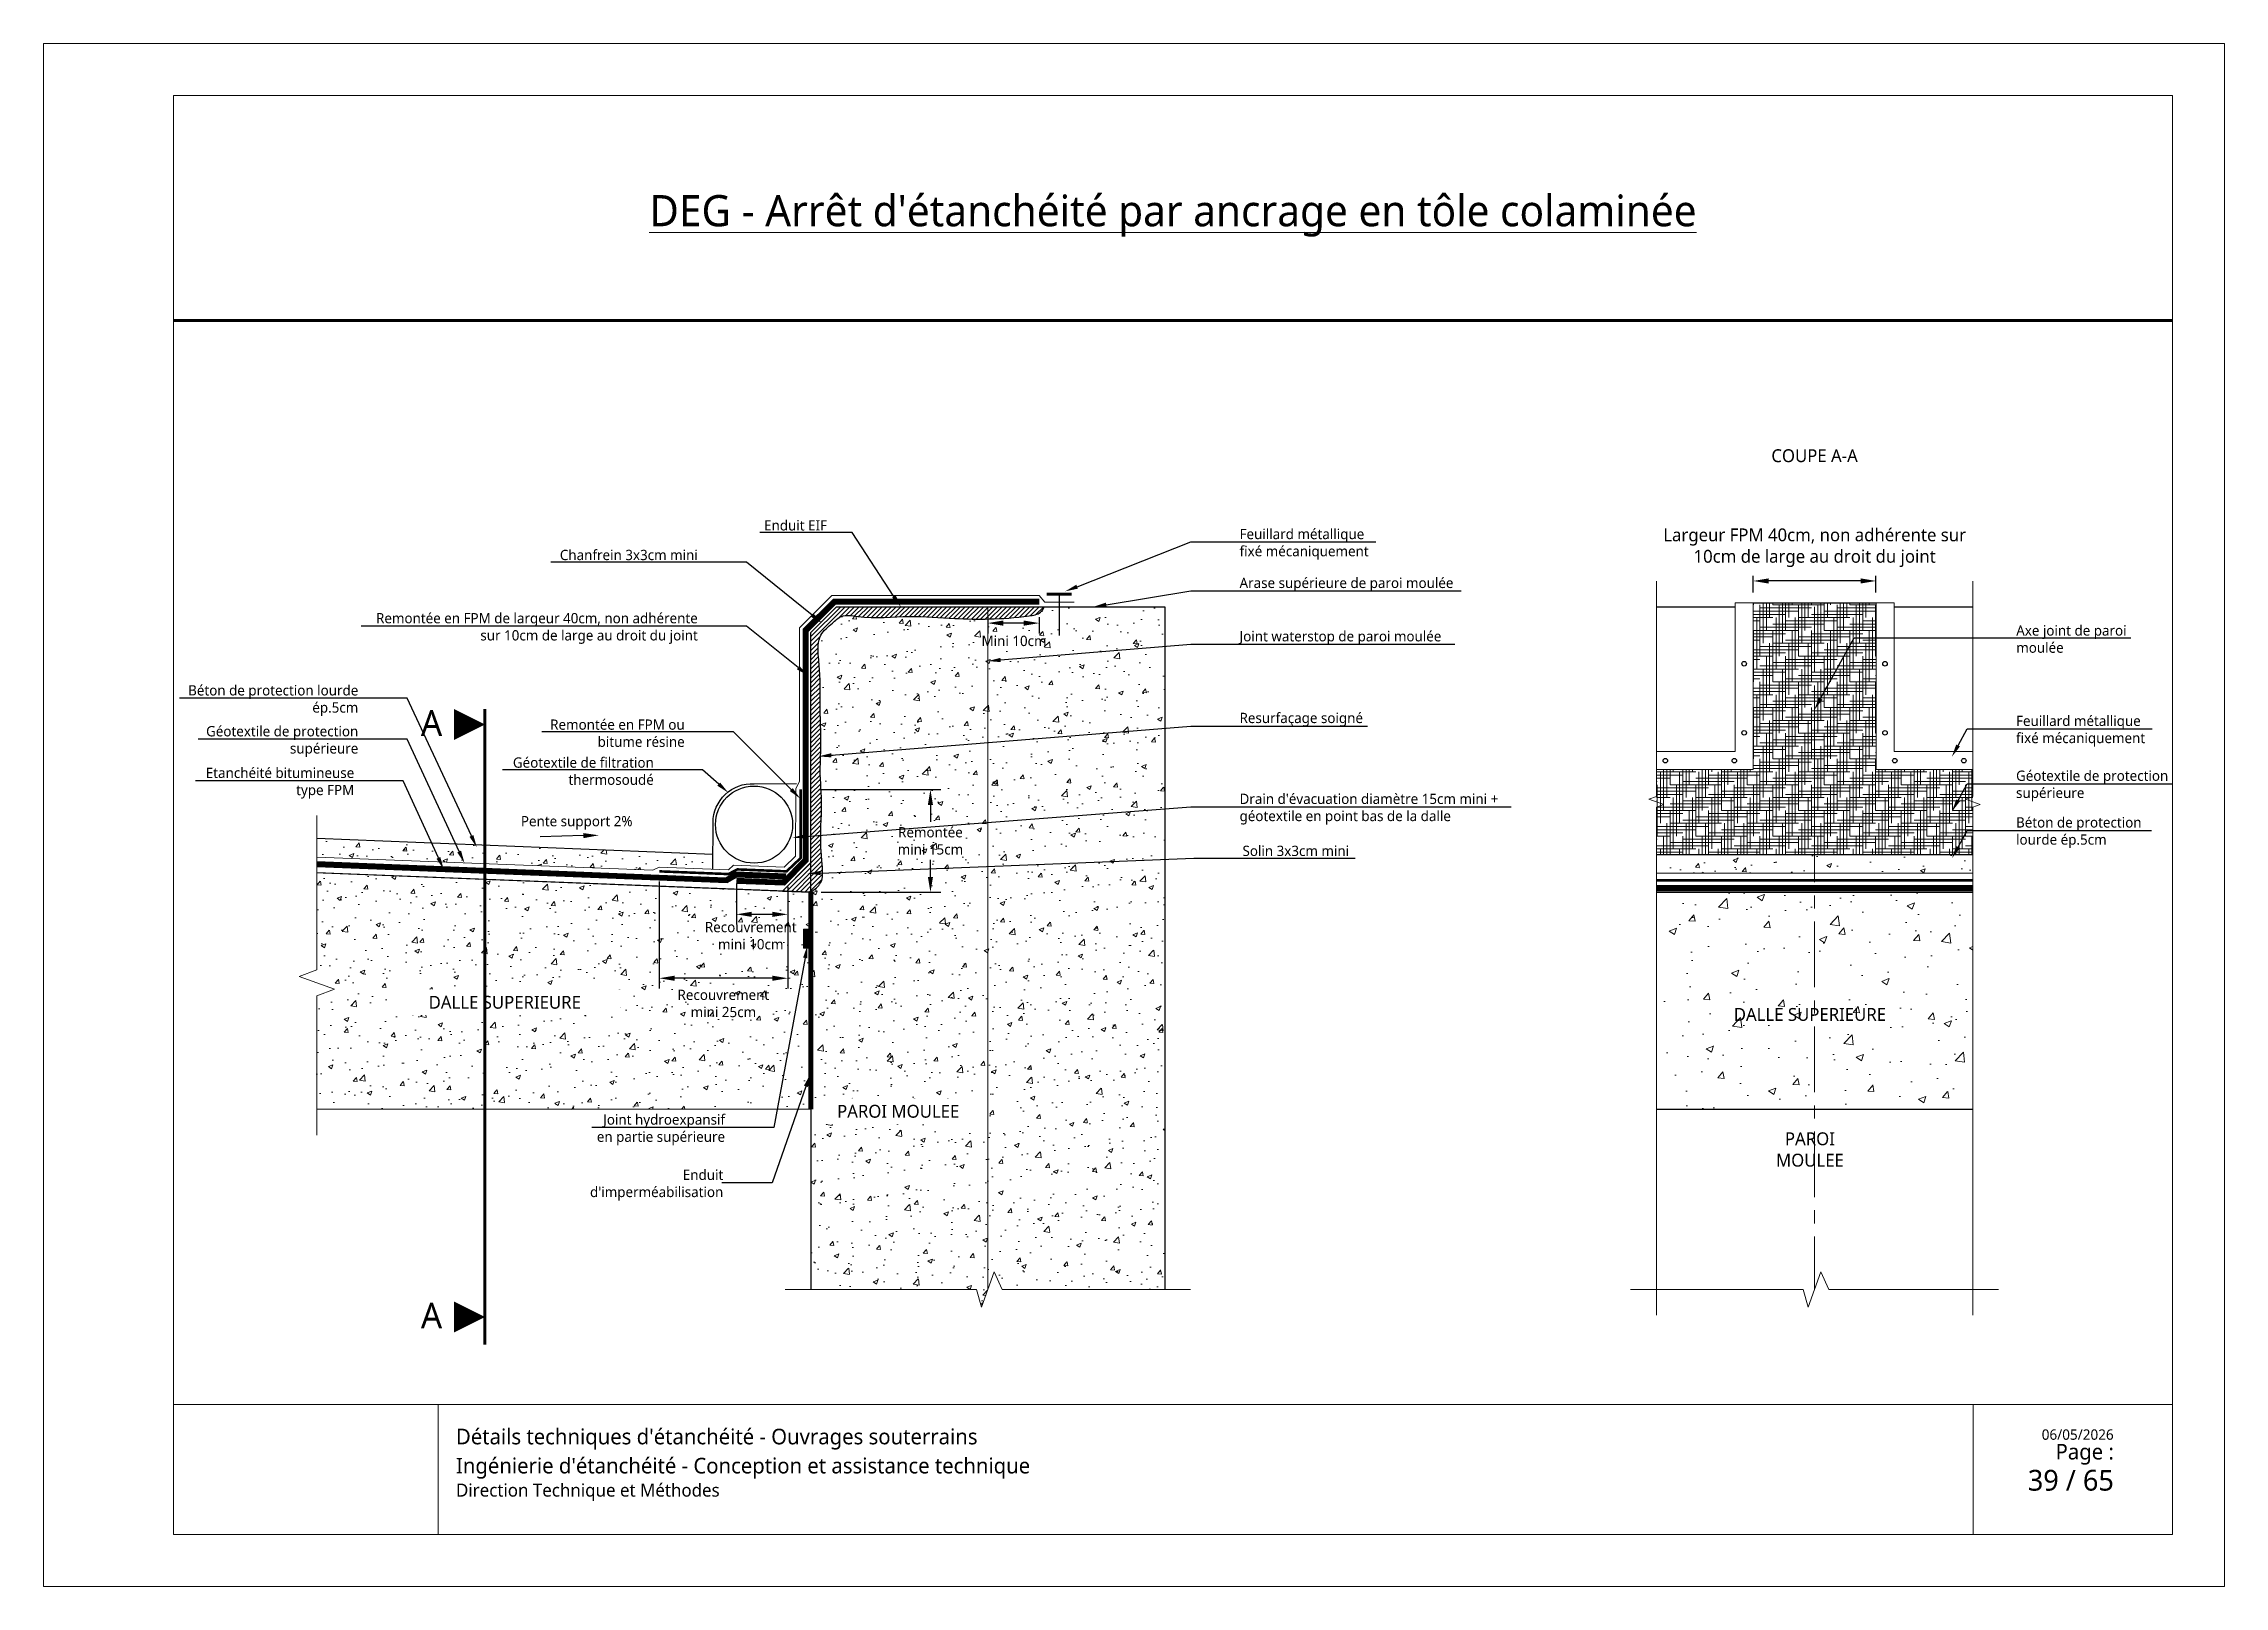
# Paper-space layout '56 - FPM - Raccord sur arase super haute avec arase inférieure de la dalle supérieure au-dessus de la nappe avec impermeabilisation - Au droit des joints de PM' of a CAD drawing. Header units: millimetres. Extents: x 14 to 434, y -108 to 189.
# The model-space entities are those that its viewports show. They can reach past a viewport. Long polylines and large blocks are cut down to what shows.
import ezdxf
from ezdxf import colors
from ezdxf.entities.mleader import LeaderData, LeaderLine
from ezdxf.math import Vec2, Vec3

# ---------------------------------------------------------------- set-up
doc = ezdxf.new("R2010")
doc.units = ezdxf.units.MM
for name, pattern in [('AXES', [2, 1.25, -0.25, 0.25, -0.25]), ('CACHE', [0.375, 0.25, -0.125]), ('CONTINU', [0])]:
    doc.linetypes.add(name, pattern=pattern)
for name, color, linetype, lineweight in [('Dessin_AXE', 8, 'Continuous', 5), ('Dessin_HACHURES', 253, 'Continuous', 9), ('G-ANNO-TTLB', 7, 'Continuous', 5), ('G-ANNO-TTLB-THIN', 7, 'Continuous', 5), ('Matériel_Joint Hydroexpansif', 140, 'CACHE', 0), ("Matériel_Profilé d'arrêt d'eau paroi moulée", 3, 'CACHE', 0), ('Produit_Imperméabilisation', 219, 'Continuous', 0), ('SYSTEME_FPM_Enduit EIF', 6, 'Continuous', 9), ("SYSTEME_FPM_Feuille Bitume + enduit d'imperméabilisation", 4, 'Continuous', 9), ('SYSTEME_FPM_GEOTEXTILE de protection', 3, 'ISOLATION', 5), ('SYSTEME_S.E.L', 30, 'Continuous', 9)]:
    doc.layers.add(name, color=color, linetype=linetype, lineweight=lineweight)
for name, color, linetype in [('Dessin_CONTOURS BETON', 7, 'Continuous'), ('Dessin_COTATIONS', 7, 'Continuous'), ('Dessin_TEXTES', 7, 'CONTINU'), ('GEN-_-CARTOUCHE', 7, 'Continuous'), ('Matériel_Drain-Tube PVC', 4, 'Continuous'), ('Matériel_Feuillard-Solin', 40, 'Continuous'), ('SYSTEME_FPM_Géotextile de filtration thermosoudé', 210, 'ISOLATION')]:
    doc.layers.add(name, color=color, linetype=linetype)
doc.layers.add('GEN-_-FMULT', color=210, linetype='Continuous', plot=False)
doc.styles.add('Arial', font='segoeui.ttf')
doc.styles.add('Segoe UI_2', font='segoeui.ttf', dxfattribs={"height": 0.0025})
doc.styles.add('Segoe UI_3', font='segoeui.ttf', dxfattribs={"height": 0.0035})
doc.styles.add('Segoe UI_4', font='segoeui.ttf', dxfattribs={"height": 0.004})
doc.styles.add('Segoe UI_B_1', font='segoeuib.ttf', dxfattribs={"height": 0.005})
doc.styles.add('Segoe UI_B_2', font='segoeuib.ttf', dxfattribs={"height": 0.0045})
doc.styles.add('txt-moyen', font='segoeui.ttf')
doc.linetypes.add('ISOLATION', pattern='A,0.0001,-0.1,[134,ltypeshp.shx,S=0.1,R=0,X=-0.1,Y=0],-0.2,[134,ltypeshp.shx,S=0.1,R=180,X=0.1,Y=0],-0.1', length=0.4001)
doc.dimstyles.new('1000F2', dxfattribs={"dimscale": 10, "dimtxt": 0.25, "dimasz": 0.3, "dimexe": 0.2, "dimexo": 0, "dimgap": 0.1, "dimtad": 1, "dimzin": 0, "dimdsep": 46, "dimtxsty": 'txt-moyen', "dimcen": 0.1, "dimclrd": 256, "dimclre": 256, "dimclrt": 256, "dimazin": 0, "dimtfac": 1, "dimtmove": 2, "dimatfit": 3, "dimfxl": 1, "dimtolj": 1, "dimtzin": 0, "dimlwd": -1, "dimlwe": -1, "dimarcsym": 0})
pattern_1 = [(45, (26635.7325, 4029.267), (-0.449012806, 0.449012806), [])]
pattern_2 = [(50, (26722.8645, 4786.567), (9.109233, -0.796954), [0.9525, -10.4775]), (355, (26722.8645, 4786.567), (-1.762171, 9.552842), [0.762, -8.382029]), (100.45144, (26723.624, 4786.501), (7.347062, 8.755888), [0.8095, -8.904512]), (46.1842, (26722.864, 4789.107), (13.553952, -2.102116), [1.42875, -15.71625]), (96.63556, (26723.994, 4788.932), (11.870207, 12.371306), [1.21425, -13.35678]), (351.18415, (26722.864, 4789.107), (11.870207, 12.371306), [1.143, -12.572987]), (21, (26724.1345, 4788.472), (7.58072, -5.11326), [0.9525, -10.4775]), (326, (26724.1345, 4788.472), (3.090101, 9.209398), [0.762, -8.382]), (71.45144, (26724.766, 4788.046), (10.670821, 4.096138), [0.8095, -8.904497]), (37.5, (26722.8645, 4786.567), (0.1544302, 4.227752), [0, -8.2804, 0, -8.509, 0, -8.41375]), (7.5, (26722.8645, 4786.567), (3.340983, 5.0090287), [0, -4.8514, 0, -8.0899, 0, -3.20675]), (327.5, (26720.0324, 4786.567), (6.7795298, -0.2864372), [0, -3.175, 0, -9.906, 0, -13.1445]), (317.5, (26718.7624, 4786.567), (7.406459, 1.2713246), [0, -4.1275, 0, -6.5786, 0, -9.3345])]

psp = doc.layouts.new('56 - FPM - Raccord sur arase super haute avec arase inférieure de la dalle supérieure au-dessus de la nappe avec impermeabilisation - Au droit des joints de PM')

msp = doc.modelspace()

# ---------------------------------------------------------------- texts
at = {"layer": 'Dessin_TEXTES', "style": 'txt-moyen', "bg_fill": 2}
for s, insert, char_height, width, attachment_point in [('COUPE A-A', (23568.1979, 9073.2979), 2.5, 37.703971, 5), ('Pente support 2%', (23316.4522, 9000.5566), 2, 50.271961, 7)]:
    msp.add_mtext(s, dxfattribs=dict(at, insert=insert, char_height=char_height, width=width, attachment_point=attachment_point))
at = {"layer": 'Dessin_TEXTES', "char_height": 2.5, "width": 32.960576, "attachment_point": 5, "style": 'txt-moyen', "bg_fill": 3, "box_fill_scale": 1.5, "bg_fill_color": 9, "bg_fill_true_color": 13158600, "bg_fill_transparency": 16137228}
for s, insert in [('DALLE SUPERIEURE', (23567.288, 8964.6159)), ('PAROI\\PMOULEE', (23567.288, 8938.3457))]:
    msp.add_mtext(s, dxfattribs=dict(at, insert=insert))
at = {"layer": 'Dessin_TEXTES', "style": 'Arial'}
for p in [(23296.9854, 9018.7968), (23296.9854, 8903.5448)]:
    msp.add_attdef('A', p, 'A', height=5, dxfattribs=at)

# ---------------------------------------------------------------- blocks, each defined once
blk = doc.blocks.new('cart.L6P1')
at = {"layer": 'G-ANNO-TTLB'}
for p, q in [((-37.23, 312.77), (-37.23, 15.77)), ((382.77, 312.77), (-37.23, 312.77)), ((382.77, 312.77), (382.77, 15.77)), ((334.38, 50.77), (334.38, 25.77)), ((372.77, 50.77), (372.77, 25.77)), ((-37.23, 15.77), (382.77, 15.77))]:
    blk.add_line(p, q, dxfattribs=at)
at = {"layer": 'G-ANNO-TTLB-THIN'}
for p, q in [((-12.23, 302.77), (372.77, 302.77)), ((-12.23, 50.77), (-12.23, 302.77)), ((372.77, 302.77), (372.77, 50.77)), ((-12.23, 50.77), (-12.23, 25.77)), ((-12.23, 50.77), (372.77, 50.77)), ((38.77, 50.77), (38.77, 25.77)), ((-12.23, 25.77), (372.77, 25.77))]:
    blk.add_line(p, q, dxfattribs=at)
at = {"layer": 'GEN-_-FMULT', "lineweight": 70}
blk.add_line((-12.23, 259.46), (372.77, 259.46), dxfattribs=at)
at = {"layer": 'G-ANNO-TTLB', "attachment_point": 1}
for s, insert, char_height, width, style in [("\\pxqc;\\LDEG - Arrêt d'étanchéité par ancrage en tôle colaminée", (-12.23, 283.61), 6, 385, 'Segoe UI_B_2'), ("Détails techniques d'étanchéité - Ouvrages souterrains", (42.19, 46.11), 3, 202.4845, 'Segoe UI_B_2'), ('\\pxqr;{\\H0.75x;Page : \\P}  39 / 65', (310.88, 43.2), 4, 50.6047, 'Segoe UI_B_1'), ('06/05/2026', (347.59, 45.99), 2, 17.4768, 'Segoe UI_2'), ("Ingénierie d'étanchéité - Conception et assistance technique", (42.19, 40.51), 3, 249.7878, 'Segoe UI_3'), ('Direction Technique et Méthodes', (42.19, 35.54), 2.5, 82.8945, 'Segoe UI_4')]:
    blk.add_mtext(s, dxfattribs=dict(at, insert=insert, char_height=char_height, width=width, style=style))
blk = doc.blocks.new('*D128')
at = {"layer": 'Defpoints', "color": 0, "transparency": 16777216}
for p in [(23343.39, 8992.46), (23368.39, 8990.25), (23343.39, 8971.67)]:
    blk.add_point(p, dxfattribs=at)
at = {"layer": 'Dessin_COTATIONS', "transparency": 16777216}
for p, q in [((23343.39, 8990.46), (23343.39, 8969.67)), ((23368.39, 8988.25), (23368.39, 8969.67)), ((23365.39, 8971.67), (23346.39, 8971.67))]:
    blk.add_line(p, q, dxfattribs=at)
for points in [[(23346.39, 8972.17), (23346.39, 8971.17), (23343.39, 8971.67)], [(23365.39, 8971.17), (23365.39, 8972.17), (23368.39, 8971.67)]]:
    blk.add_solid(points, dxfattribs=at)
at = {"layer": 'Dessin_COTATIONS', "transparency": 16777216, "insert": (23355.86, 8966.76), "char_height": 2, "attachment_point": 5, "rotation": 359.9999, "style": 'txt-moyen'}
blk.add_mtext('\\A1;Recouvrement \\Pmini 25cm', dxfattribs=at)
blk = doc.blocks.new('*D129')
at = {"layer": 'Defpoints', "color": 0, "transparency": 16777216}
for p in [(23556.24, 9048.95), (23556.24, 9044.71), (23580.15, 9044.71)]:
    blk.add_point(p, dxfattribs=at)
at = {"layer": 'Dessin_COTATIONS', "transparency": 16777216}
for p, q in [((23556.24, 9046.71), (23556.24, 9049.95)), ((23577.15, 9048.95), (23559.24, 9048.95)), ((23580.15, 9046.71), (23580.15, 9049.95))]:
    blk.add_line(p, q, dxfattribs=at)
for points in [[(23559.24, 9049.45), (23559.24, 9048.45), (23556.24, 9048.95)], [(23577.15, 9048.45), (23577.15, 9049.45), (23580.15, 9048.95)]]:
    blk.add_solid(points, dxfattribs=at)
at = {"layer": 'Dessin_COTATIONS', "transparency": 16777216, "insert": (23568.21, 9055.41), "char_height": 2.5, "attachment_point": 5, "style": 'txt-moyen'}
blk.add_mtext('\\A1;Largeur FPM 40cm, non adhérente sur \\P10cm de large au droit du joint ', dxfattribs=at)
blk = doc.blocks.new('*D130')
at = {"layer": 'Defpoints', "color": 0, "transparency": 16777216}
for p in [(23358.39, 8992.1), (23368.39, 8991.45), (23358.39, 8984.1)]:
    blk.add_point(p, dxfattribs=at)
at = {"layer": 'Dessin_COTATIONS', "transparency": 16777216}
for p, q in [((23358.39, 8990.1), (23358.39, 8982.1)), ((23368.39, 8989.45), (23368.39, 8982.1)), ((23365.39, 8984.1), (23361.39, 8984.1))]:
    blk.add_line(p, q, dxfattribs=at)
for points in [[(23361.39, 8984.6), (23361.39, 8983.6), (23358.39, 8984.1)], [(23365.39, 8983.6), (23365.39, 8984.6), (23368.39, 8984.1)]]:
    blk.add_solid(points, dxfattribs=at)
at = {"layer": 'Dessin_COTATIONS', "transparency": 16777216, "insert": (23361.18, 8979.94), "char_height": 2, "attachment_point": 5, "rotation": 359.9999, "style": 'txt-moyen'}
blk.add_mtext('\\A1;Recouvrement\\Pmini 10cm', dxfattribs=at)
blk = doc.blocks.new('*D131')
at = {"layer": 'Defpoints', "color": 0, "transparency": 16777216}
for p in [(23407.31, 9043.93), (23417.31, 9043.93), (23407.31, 9040.75)]:
    blk.add_point(p, dxfattribs=at)
at = {"layer": 'Dessin_COTATIONS', "transparency": 16777216}
for p, q in [((23407.31, 9041.93), (23407.31, 9038.75)), ((23414.31, 9040.75), (23410.31, 9040.75)), ((23417.31, 9041.93), (23417.31, 9038.75))]:
    blk.add_line(p, q, dxfattribs=at)
for points in [[(23410.31, 9041.25), (23410.31, 9040.25), (23407.31, 9040.75)], [(23414.31, 9040.25), (23414.31, 9041.25), (23417.31, 9040.75)]]:
    blk.add_solid(points, dxfattribs=at)
at = {"layer": 'Dessin_COTATIONS', "transparency": 16777216, "insert": (23412.42, 9037.27), "char_height": 2, "attachment_point": 5, "rotation": 359.9999, "style": 'txt-moyen'}
blk.add_mtext('\\A1;Mini 10cm', dxfattribs=at)
blk = doc.blocks.new('*D132')
at = {"layer": 'Defpoints', "color": 0, "transparency": 16777216}
for p in [(23372.44, 9008.39), (23372.88, 8988.39), (23396.15, 8988.39)]:
    blk.add_point(p, dxfattribs=at)
at = {"layer": 'Dessin_COTATIONS', "transparency": 16777216}
for p, q in [((23374.44, 9008.39), (23398.15, 9008.39)), ((23396.15, 9005.39), (23396.15, 9002.09)), ((23396.15, 8991.39), (23396.15, 8994.7)), ((23374.88, 8988.39), (23398.15, 8988.39))]:
    blk.add_line(p, q, dxfattribs=at)
for points in [[(23396.65, 9005.39), (23395.65, 9005.39), (23396.15, 9008.39)], [(23395.65, 8991.39), (23396.65, 8991.39), (23396.15, 8988.39)]]:
    blk.add_solid(points, dxfattribs=at)
at = {"layer": 'Dessin_COTATIONS', "transparency": 16777216, "insert": (23396.15, 8998.39), "char_height": 2, "attachment_point": 5, "rotation": 359.9999, "style": 'txt-moyen'}
blk.add_mtext('\\A1;Remontée\\Pmini 15cm', dxfattribs=at)

# ---------------------------------------------------------------- dimensions: what is measured, and where the dimension line sits
at = {"layer": 'Dessin_COTATIONS'}
for base, p1, p2, text, picture, middle in [((23407.313, 9040.7489), (23417.313, 9043.932), (23407.313, 9043.932), 'Mini 10cm', '*D131', (23412.421, 9037.2698)), ((23343.3945, 8971.6672), (23368.3945, 8990.2528), (23343.3945, 8992.4642), 'Recouvrement \\Pmini 25cm', '*D128', (23355.862, 8966.7593)), ((23358.3945, 8984.1045), (23368.3945, 8991.4538), (23358.3945, 8992.0951), 'Recouvrement\\Pmini 10cm', '*D130', (23361.1848, 8979.9409))]:
    dim = msp.add_linear_dim(base=base, p1=p1, p2=p2, text=text, dimstyle='1000F2', override={"dimtxt": 0.2, "dimexo": 0.2, "dimtad": 0}, dxfattribs=at)
    dim.commit()
    dim.dimension.update_dxf_attribs({"geometry": picture, "text_midpoint": middle, "dimtype": 160, "text_rotation": 359.9999})
dim = msp.add_linear_dim(base=(23396.1497, 8988.3937), p1=(23372.4437, 9008.3937), p2=(23372.8802, 8988.3937), angle=90, text='Remontée\\Pmini 15cm', dimstyle='1000F2', override={"dimtxt": 0.2, "dimexo": 0.2, "dimtad": 0}, dxfattribs=at)
dim.commit()
dim.dimension.update_dxf_attribs({"geometry": '*D132', "text_midpoint": (23396.1497, 8998.3937), "text_rotation": 359.9999})

# ---------------------------------------------------------------- hatches: boundary and pattern name
at = {"layer": 'Dessin_HACHURES'}
h = msp.add_hatch(dxfattribs=at)
h.set_pattern_fill('AR-CONC', color=256, scale=0.05)
h.set_pattern_definition([(50, (26635.7325, 4029.267), (9.109233, -0.796954), [0.9525, -10.4775]), (355, (26635.7325, 4029.267), (-1.762171, 9.552842), [0.762, -8.382029]), (100.45144, (26636.492, 4029.201), (7.347062, 8.755888), [0.8095, -8.904512]), (46.1842, (26635.733, 4031.807), (13.553952, -2.102116), [1.42875, -15.71625]), (96.63556, (26636.862, 4031.632), (11.870207, 12.371306), [1.21425, -13.35678]), (351.18415, (26635.733, 4031.807), (11.870207, 12.371306), [1.142998, -12.572987]), (21, (26637.0025, 4031.172), (7.58072, -5.11326), [0.9525, -10.4775]), (326, (26637.0025, 4031.172), (3.090101, 9.209398), [0.762, -8.382]), (71.45144, (26637.634, 4030.746), (10.670821, 4.096138), [0.8095, -8.904497]), (37.5, (26635.7325, 4029.267), (0.1544302, 4.227752), [0, -8.2804, 0, -8.509, 0, -8.41375]), (7.5, (26635.7325, 4029.267), (3.340983, 5.0090287), [0, -4.8514, 0, -8.0899, 0, -3.20675]), (327.5, (26632.9004, 4029.267), (6.7795298, -0.2864372), [0, -3.175, 0, -9.906, 0, -13.1445]), (317.5, (26631.6304, 4029.267), (7.406459, 1.2713246), [0, -4.1275, 0, -6.5786, 0, -9.3345])])
h.paths.add_polyline_path([(23441.7458, 8994.8217), (23407.313, 8993.4443), (23407.313, 8911.1397), (23408.563, 8914.574), (23410.0966, 8911.1397), (23441.7458, 8911.1397)])
edge = h.paths.add_edge_path()
edge.add_line((23407.313, 8993.4443), (23375.1722, 8992.1586))
edge.add_spline(control_points=[(23375.1722, 8992.1586), (23375.1708, 8991.4419), (23374.9608, 8989.9219), (23373.621, 8988.9838), (23372.8802, 8988.4651)], knot_values=[0.00000913, 0.00000913, 0.00000913, 0.00000913, 2.06602143, 4.62141267, 4.62141267, 4.62141267, 4.62141267], degree=3, periodic=0)
edge.add_line((23372.8802, 8988.4651), (23372.8802, 8988.3937))
edge.add_line((23372.8802, 8988.3937), (23372.8802, 8911.1397))
edge.add_line((23372.8802, 8911.1397), (23405.0966, 8911.1397))
edge.add_line((23405.0966, 8911.1397), (23406.063, 8907.7053))
edge.add_line((23406.063, 8907.7053), (23407.313, 8911.1397))
edge.add_line((23407.313, 8911.1397), (23407.313, 8993.4443))
h.paths.add_polyline_path([(23407.313, 9001.955), (23407.313, 8993.4443), (23441.7458, 8994.8217), (23441.7458, 9004.5922)])
h.paths.add_polyline_path([(23407.313, 9017.5104), (23407.313, 9001.955), (23441.7458, 9004.5922), (23441.7458, 9020.3083)])
edge = h.paths.add_edge_path()
edge.add_line((23441.7458, 9020.3083), (23441.7458, 9043.932))
edge.add_line((23441.7458, 9043.932), (23418.3412, 9043.932))
edge.add_spline(control_points=[(23418.3412, 9043.932), (23418.1242, 9043.5162), (23417.4735, 9042.467), (23413.3707, 9041.8421), (23410.0595, 9041.6056), (23407.4093, 9041.5494), (23407.313, 9041.5475)], knot_values=[84.74899884, 84.74899884, 84.74899884, 84.74899884, 86.09833626, 88.41026257, 96.18347735, 96.47625375, 96.47625375, 96.47625375, 96.47625375], degree=3, periodic=0)
edge.add_line((23407.313, 9041.5475), (23407.313, 9017.5104))
edge.add_line((23407.313, 9017.5104), (23441.7458, 9020.3083))
edge = h.paths.add_edge_path()
edge.add_spline(control_points=[(23407.313, 9041.5475), (23405.2023, 9041.5065), (23400.0802, 9041.5997), (23391.6165, 9042.3979), (23384.512, 9041.462), (23378.9889, 9042.5885), (23376.854, 9040.4558), (23374.123, 9038.4372), (23374.327, 9034.2764), (23374.7522, 9030.0479), (23374.556, 9024.1344), (23374.9979, 9018.0872), (23374.5495, 9011.3087), (23375.1656, 9005.9516), (23374.8176, 9001.6399), (23374.7934, 8999.7983), (23374.7928, 8999.4642)], knot_values=[11.82182343, 11.82182343, 11.82182343, 11.82182343, 18.23939904, 27.06107631, 37.10723504, 40.31182202, 42.48056096, 45.71959829, 50.00583173, 53.7053006, 58.79882389, 67.58471863, 71.92083564, 79.11875719, 83.72567772, 84.74899884, 84.74899884, 84.74899884, 84.74899884], degree=3, periodic=0)
edge.add_line((23374.7928, 8999.4642), (23407.313, 9001.955))
edge.add_line((23407.313, 9001.955), (23407.313, 9041.5475))
edge = h.paths.add_edge_path()
edge.add_spline(control_points=[(23374.7928, 8999.4642), (23374.7899, 8997.6185), (23374.9367, 8995.2907), (23375.1733, 8992.6955), (23375.1722, 8992.1586)], knot_values=[4.62141267, 4.62141267, 4.62141267, 4.62141267, 10.27407116, 11.82182343, 11.82182343, 11.82182343, 11.82182343], degree=3, periodic=0)
edge.add_line((23375.1722, 8992.1586), (23407.313, 8993.4443))
edge.add_line((23407.313, 8993.4443), (23407.313, 9001.955))
edge.add_line((23407.313, 9001.955), (23374.7928, 8999.4642))
h.paths.add_polyline_path([(23375.9146, 8943.1605), (23403.7523, 8943.1605), (23403.7523, 8948.3123), (23375.9146, 8948.3123)], flags=24)
h.paths.add_polyline_path([(23405.5417, 9035.1948), (23419.2729, 9035.1948), (23419.2729, 9039.3162), (23405.5417, 9039.3162)], flags=9)
h.paths.add_polyline_path([(23389.1524, 8994.6465), (23403.0433, 8994.6465), (23403.0433, 9002.1108), (23389.1524, 9002.1108)], flags=9)
h = msp.add_hatch(dxfattribs=at)
h.set_pattern_fill('ANSI31', color=256, scale=0.2)
h.set_pattern_definition(pattern_1)
edge = h.paths.add_edge_path()
edge.add_line((23372.8802, 9038.932), (23372.8802, 8999.3177))
edge.add_line((23372.8802, 8999.3177), (23374.7928, 8999.4642))
edge.add_spline(control_points=[(23374.7928, 8999.4642), (23374.7934, 8999.7983), (23374.8176, 9001.6399), (23375.1656, 9005.9516), (23374.5495, 9011.3087), (23374.9979, 9018.0872), (23374.556, 9024.1344), (23374.7522, 9030.0479), (23374.327, 9034.2764), (23374.123, 9038.4372), (23376.854, 9040.4558), (23378.9889, 9042.5885), (23384.512, 9041.462), (23391.6165, 9042.3979), (23400.0802, 9041.5997), (23405.2023, 9041.5065), (23407.313, 9041.5475)], knot_values=[11.82182343, 11.82182343, 11.82182343, 11.82182343, 12.84514455, 17.45206508, 24.64998663, 28.98610364, 37.77199838, 42.86552167, 46.56499054, 50.85122399, 54.09026131, 56.25900025, 59.46358724, 69.50974596, 78.33142323, 84.74899884, 84.74899884, 84.74899884, 84.74899884], degree=3, periodic=0)
edge.add_line((23407.313, 9041.5475), (23407.313, 9043.932))
edge.add_line((23407.313, 9043.932), (23377.8802, 9043.932))
edge.add_line((23377.8802, 9043.932), (23372.8802, 9038.932))
edge = h.paths.add_edge_path()
edge.add_line((23407.313, 9043.932), (23407.313, 9041.5475))
edge.add_spline(control_points=[(23407.313, 9041.5475), (23407.4093, 9041.5494), (23410.0595, 9041.6056), (23413.3707, 9041.8421), (23417.4735, 9042.467), (23418.1242, 9043.5162), (23418.3412, 9043.932)], knot_values=[84.74899884, 84.74899884, 84.74899884, 84.74899884, 85.04177524, 92.81499002, 95.12691632, 96.47625375, 96.47625375, 96.47625375, 96.47625375], degree=3, periodic=0)
edge.add_line((23418.3412, 9043.932), (23407.313, 9043.932))
edge = h.paths.add_edge_path()
edge.add_spline(control_points=[(23372.8802, 8988.4651), (23373.621, 8988.9838), (23375.4095, 8990.2361), (23374.9788, 8994.6227), (23374.7899, 8997.6185), (23374.7928, 8999.4642)], knot_values=[0.00000913, 0.00000913, 0.00000913, 0.00000913, 2.55540036, 6.16916494, 11.82182343, 11.82182343, 11.82182343, 11.82182343], degree=3, periodic=0)
edge.add_line((23374.7928, 8999.4642), (23372.8802, 8999.3177))
edge.add_line((23372.8802, 8999.3177), (23372.8802, 8988.4651))
h = msp.add_hatch(dxfattribs=at)
h.set_pattern_fill('ANSI31', color=256, scale=0.2)
h.set_pattern_definition(pattern_1)
h.paths.add_polyline_path([(23367.3455, 8988.6125), (23372.8802, 8988.3937), (23372.8802, 8994.2169)])
h = msp.add_hatch(dxfattribs=at)
h.set_pattern_fill('AR-CONC', color=256, scale=0.05)
h.set_pattern_definition(pattern_2)
h.paths.add_polyline_path([(23598.9896, 8995.7489), (23537.4062, 8995.7489), (23537.4062, 8992.103), (23598.9896, 8992.103)])
h = msp.add_hatch(dxfattribs=at)
h.set_pattern_fill('AR-CONC', color=256, scale=0.05)
h.set_pattern_definition([(50, (26692.303, 4029.267), (9.109233, -0.796954), [0.9525, -10.4775]), (355, (26692.303, 4029.267), (-1.762171, 9.552842), [0.762, -8.382029]), (100.45144, (26693.062, 4029.201), (7.347062, 8.755888), [0.8095, -8.904512]), (46.1842, (26692.303, 4031.807), (13.553952, -2.102116), [1.42875, -15.71625]), (96.63556, (26693.432, 4031.632), (11.870207, 12.371306), [1.21425, -13.35678]), (351.18415, (26692.303, 4031.807), (11.870207, 12.371306), [1.142998, -12.572987]), (21, (26693.573, 4031.172), (7.58072, -5.11326), [0.9525, -10.4775]), (326, (26693.573, 4031.172), (3.090101, 9.209398), [0.762, -8.382]), (71.45144, (26694.2045, 4030.746), (10.670821, 4.096138), [0.8095, -8.904497]), (37.5, (26692.3028, 4029.267), (0.1544302, 4.227752), [0, -8.2804, 0, -8.509, 0, -8.41375]), (7.5, (26692.3028, 4029.267), (3.340983, 5.0090287), [0, -4.8514, 0, -8.0899, 0, -3.20675]), (327.5, (26689.4707, 4029.267), (6.7795298, -0.2864372), [0, -3.175, 0, -9.906, 0, -13.1445]), (317.5, (26688.2007, 4029.267), (7.406459, 1.2713246), [0, -4.1275, 0, -6.5786, 0, -9.3345])])
h.paths.add_polyline_path([(23276.7432, 8992.1943), (23276.7563, 8973.2753), (23273.3228, 8972.023), (23280.1931, 8969.5275), (23276.7596, 8968.2753), (23276.771, 8946.1321), (23372.8802, 8946.1956), (23372.8802, 8988.3937)])
h.paths.add_polyline_path([(23295.2769, 8964.3627), (23331.2694, 8964.3627), (23331.2694, 8969.5145), (23295.2769, 8969.5145)], flags=24)
h.paths.add_polyline_path([(23375.9146, 8943.1605), (23403.7523, 8943.1605), (23403.7523, 8948.3123), (23375.9146, 8948.3123)], flags=9)
at = {"layer": 'Matériel_Joint Hydroexpansif', "linetype": 'CONTINU'}
h = msp.add_hatch(color=256, dxfattribs=at)
h.dxf.hatch_style = 1
h.paths.add_polyline_path([(23371.4473, 8981.2209), (23371.4473, 8977.5155), (23372.8601, 8977.5155, 0.0007891), (23372.8802, 8977.6079), (23372.8802, 8981.2209)])
at = {"layer": 'SYSTEME_FPM_GEOTEXTILE de protection', "linetype": 'CONTINU'}
h = msp.add_hatch(dxfattribs=at)
h.set_pattern_fill('HOUND', color=256, scale=10)
h.set_pattern_definition([(0, (24600.0676, 9784.3162), (2.5, 0.625), [10, -5]), (90, (24600.0676, 9784.3162), (-0.625, -2.5), [10, -5])])
h.paths.add_polyline_path([(23580.1511, 9044.7062), (23556.2446, 9044.7062), (23556.2446, 8995.7489), (23580.1511, 8995.7489)])
h.paths.add_polyline_path([(23556.2446, 9012.244), (23537.4062, 9012.244), (23537.4062, 8995.7489), (23556.2446, 8995.7489)])
h.paths.add_polyline_path([(23598.9896, 9012.244), (23580.1511, 9012.244), (23580.1511, 8995.7489), (23598.9896, 8995.7489)])

# ---------------------------------------------------------------- linework, layer by layer
at = {"layer": 'Dessin_AXE', "linetype": 'CONTINU', "flags": 128}
for points in [[(23537.4062, 9048.932), (23537.4062, 9007.0467), (23535.9573, 9006.5194), (23538.855, 9005.4647), (23537.4062, 9004.9373), (23537.4062, 8906.1397)], [(23598.9896, 9048.932), (23598.9896, 9007.0467), (23597.5407, 9006.5194), (23600.4384, 9005.4647), (23598.9896, 9004.9373), (23598.9896, 8906.1397)]]:
    msp.add_lwpolyline(points, dxfattribs=at)
at = {"layer": 'Dessin_AXE', "flags": 128}
for points in [[(23276.7354, 9003.3414), (23276.7563, 8973.2753), (23273.3228, 8972.023), (23280.1931, 8969.5275), (23276.7596, 8968.2753), (23276.7736, 8941.1321)], [(23446.7458, 8911.1397), (23410.0966, 8911.1397), (23408.563, 8914.574), (23406.063, 8907.7053), (23405.0966, 8911.1397), (23367.8802, 8911.1397)], [(23603.9896, 8911.1397), (23570.9815, 8911.1397), (23569.4479, 8914.574), (23566.9479, 8907.7053), (23565.9815, 8911.1397), (23532.4062, 8911.1397)]]:
    msp.add_lwpolyline(points, dxfattribs=at)
at = {"layer": 'Dessin_CONTOURS BETON'}
for p, q in [((23372.8802, 9038.932), (23377.8802, 9043.932)), ((23377.8802, 9043.932), (23441.7458, 9043.932)), ((23537.4062, 9043.932), (23552.7398, 9043.932)), ((23556.2446, 9044.7062), (23580.1511, 9044.7062)), ((23583.656, 9043.932), (23598.9896, 9043.932)), ((23537.4062, 8946.1956), (23598.9896, 8946.1956))]:
    msp.add_line(p, q, dxfattribs=at)
at = {"layer": 'Dessin_CONTOURS BETON', "linetype": 'CONTINU'}
for p, q in [((23537.4062, 8995.7489), (23598.9896, 8995.7489)), ((23537.4062, 8988.3937), (23598.9896, 8988.3937))]:
    msp.add_line(p, q, dxfattribs=at)
at = {"layer": 'Dessin_CONTOURS BETON'}
msp.add_lwpolyline([(23441.7458, 9043.932), (23441.7458, 8911.1397)], dxfattribs=at)
at = {"layer": 'Dessin_CONTOURS BETON', "flags": 128}
for points in [[(23372.8802, 8988.3937), (23372.8802, 8988.3937), (23372.8802, 9038.932)], [(23372.8802, 8988.3937), (23276.7724, 8992.1931), (23276.7724, 8992.1931)]]:
    msp.add_lwpolyline(points, dxfattribs=at)
at = {"layer": 'Dessin_CONTOURS BETON', "linetype": 'Continuous', "flags": 128}
msp.add_lwpolyline([(23372.8802, 8994.2169), (23367.3455, 8988.6125), (23372.8802, 8988.3937)], close=True, dxfattribs=at)
at = {"layer": 'Dessin_CONTOURS BETON'}
msp.add_open_spline([(23372.8802, 8988.4651), (23373.621, 8988.9838), (23375.4095, 8990.2361), (23374.9416, 8995.0024), (23374.6643, 8999.7399), (23375.1656, 9005.9516), (23374.5495, 9011.3087), (23374.9979, 9018.0872), (23374.556, 9024.1344), (23374.7522, 9030.0479), (23374.327, 9034.2764), (23374.123, 9038.4372), (23376.854, 9040.4558), (23378.9889, 9042.5885), (23384.512, 9041.462), (23391.6165, 9042.3979), (23400.1782, 9041.5904), (23408.012, 9041.4594), (23413.3707, 9041.8421), (23417.4735, 9042.467), (23418.1242, 9043.5162), (23418.3412, 9043.932)], degree=3, knots=[0, 0, 0, 0, 2.55540036, 6.16916494, 12.84514455, 17.45206508, 24.64998663, 28.98610364, 37.77199838, 42.86552167, 46.56499054, 50.85122399, 54.09026131, 56.25900025, 59.46358724, 69.50974596, 78.33142323, 85.04177524, 92.81499002, 95.12691632, 96.47625375, 96.47625375, 96.47625375, 96.47625375], dxfattribs=at)
at = {"layer": 'Dessin_TEXTES'}
for points in [[(23309.4517, 9021.0246, 0, 6, 0), (23303.4517, 9021.0246, 6, 6, 0)], [(23309.4517, 8905.7726, 0, 6, 0), (23303.4517, 8905.7726, 6, 6, 0)]]:
    msp.add_lwpolyline(points, format="xyseb", dxfattribs=at)
at = {"layer": 'Dessin_TEXTES', "const_width": 0.6}
for points in [[(23309.4517, 9018.0246), (23309.4517, 9024.0246)], [(23309.4517, 8900.4232), (23309.4517, 8931.9811)]]:
    msp.add_lwpolyline(points, dxfattribs=at)
at = {"layer": 'Matériel_Feuillard-Solin', "linetype": 'CONTINU'}
msp.add_line((23421.2257, 9046.3932), (23421.2257, 9038.3351), dxfattribs=at)
at = {"layer": 'Matériel_Feuillard-Solin', "linetype": 'CONTINU', "const_width": 0.6}
msp.add_lwpolyline([(23423.6548, 9046.3932), (23418.7965, 9046.3932)], dxfattribs=at)
at = {"layer": 'Matériel_Feuillard-Solin', "linetype": 'CONTINU', "lineweight": 9}
for points in [[(23556.2446, 9044.7062), (23556.2446, 9044.7062), (23556.2446, 9012.244), (23537.4062, 9012.244), (23537.4062, 9015.7489), (23552.7398, 9015.7489), (23552.7398, 9015.7489), (23552.7398, 9044.7062), (23556.2446, 9044.7062)], [(23580.1511, 9044.7062), (23580.1511, 9044.7062), (23580.1511, 9012.244), (23598.9896, 9012.244), (23598.9896, 9015.7489), (23583.656, 9015.7489), (23583.656, 9015.7489), (23583.656, 9044.7062), (23580.1511, 9044.7062)]]:
    msp.add_lwpolyline(points, dxfattribs=at)
at = {"layer": 'Matériel_Feuillard-Solin', "linetype": 'CONTINU'}
for centre in [(23554.4922, 9032.8441), (23581.9035, 9032.8441), (23554.4922, 9019.4003), (23581.9035, 9019.4003), (23539.1494, 9013.9965), (23552.5932, 9013.9965), (23583.8025, 9013.9965), (23597.2463, 9013.9965)]:
    msp.add_circle(centre, 0.4425, dxfattribs=at)
at = {"layer": 'Matériel_Joint Hydroexpansif', "linetype": 'CONTINU'}
msp.add_lwpolyline([(23371.4473, 8977.5155), (23371.4473, 8981.2209), (23372.8802, 8981.2209), (23372.8802, 8977.5155)], close=True, dxfattribs=at)
at = {"layer": 'Produit_Imperméabilisation', "linetype": 'ByBlock'}
msp.add_line((23373.3802, 8988.3937), (23372.3802, 8988.3937), dxfattribs=at)
at = {"layer": 'SYSTEME_FPM_Enduit EIF', "ltscale": 0.1, "const_width": 0.2}
msp.add_lwpolyline([(23537.4062, 8988.3937), (23598.9896, 8988.3937)], dxfattribs=at)
at = {"layer": "SYSTEME_FPM_Feuille Bitume + enduit d'imperméabilisation", "ltscale": 0.1, "const_width": 1}
for points in [[(23368.051, 8991.4673), (23358.3945, 8991.848), (23356.4456, 8990.7074), (23276.7369, 8993.8496)], [(23598.9896, 8989.1812), (23537.4062, 8989.1812)]]:
    msp.add_lwpolyline(points, dxfattribs=at)
at = {"layer": "SYSTEME_FPM_Feuille Bitume + enduit d'imperméabilisation", "linetype": 'CONTINU', "ltscale": 10}
for points in [[(23368.0313, 8990.9677), (23358.5209, 8991.3426), (23356.572, 8990.2021), (23276.7172, 8993.35)], [(23368.0706, 8991.9669), (23358.2681, 8992.3533), (23356.3193, 8991.2128), (23276.7566, 8994.3492)], [(23598.9896, 8989.6812), (23537.4062, 8989.6812)], [(23598.9896, 8988.6812), (23537.4062, 8988.6812)]]:
    msp.add_lwpolyline(points, dxfattribs=at)
at = {"layer": 'SYSTEME_FPM_GEOTEXTILE de protection', "linetype": 'ISOLATION', "flags": 128}
msp.add_lwpolyline([(23598.9896, 8992.103), (23537.4062, 8992.103)], dxfattribs=at)
at = {"layer": 'SYSTEME_S.E.L', "ltscale": 0.2}
msp.add_lwpolyline([(23537.4062, 8990.7042, 0.5, 0.5, 0), (23598.9896, 8990.7042, 0, 0, 0)], format="xyseb", dxfattribs=at)

msp.set_redraw_order([(e.dxf.handle, doc.entitydb.next_handle()) for e in msp.query("TEXT MTEXT ATTDEF DIMENSION ARC_DIMENSION")])  # texts and dimensions are drawn at this point

# ---------------------------------------------------------------- leaders
at = {"layer": 'Dessin_TEXTES'}
ml = msp.add_multileader_mtext('Standard', dxfattribs=at)
ml.set_content('Enduit EIF', color=256, style='txt-moyen')
ml.set_leader_properties(linetype='ByLayer', lineweight=-1)
ml.build(insert=Vec2(0, 0))
ml.multileader.update_dxf_attribs({"text_left_attachment_type": 6, "text_right_attachment_type": 6, "dogleg_length": 7.5, "arrow_head_size": 2.5})
ctx = ml.context
ctx.base_point, ctx.char_height, ctx.arrow_head_size, ctx.plane_origin = Vec3(23361.3355, 9058.3699), 2, 2.5, Vec3(23315.7819, 9047.9563)
ctx.left_attachment, ctx.right_attachment, ctx.text_align_type = 6, 6, 2
notes = []
notes.append((ctx, [(0, (1, 1, 0), (23380.9215, 9058.3699), (-1, 0), 2.9, [(0, [(23390.4171, 9043.866)], 0, [])])]))
ctx.mtext.insert, ctx.mtext.alignment, ctx.mtext.flow_direction = Vec3(23376.0215, 9060.7699), 3, 5
ml = msp.add_multileader_mtext('Standard', dxfattribs=at)
ml.set_content('Feuillard métallique \\Pfixé mécaniquement', color=256, style='txt-moyen')
ml.set_leader_properties(linetype='ByLayer', lineweight=-1)
ml.build(insert=Vec2(0, 0))
ml.multileader.update_dxf_attribs({"text_left_attachment_type": 6, "text_right_attachment_type": 6, "dogleg_length": 7.5, "arrow_head_size": 2.5})
ctx = ml.context
ctx.base_point, ctx.char_height, ctx.arrow_head_size, ctx.plane_origin = Vec3(23454.3021, 9056.5266), 2, 2.5, Vec3(23425.6202, 9046.113)
ctx.left_attachment, ctx.right_attachment = 6, 6
notes.append((ctx, [(0, (1, 1, 0), (23446.8021, 9056.5279), (1, 0), 7.5, [(0, [(23422.3657, 9046.9245)], 0, [])])]))
ctx.mtext.insert, ctx.mtext.flow_direction = Vec3(23456.3021, 9059.0819), 5
ml = msp.add_multileader_mtext('Standard', dxfattribs=at)
ml.set_content('Chanfrein 3x3cm mini ', color=256, style='txt-moyen')
ml.set_leader_properties(linetype='ByLayer', lineweight=-1)
ml.build(insert=Vec2(0, 0))
ml.multileader.update_dxf_attribs({"text_left_attachment_type": 6, "text_right_attachment_type": 6, "dogleg_length": 7.5, "arrow_head_size": 2.5})
ctx = ml.context
ctx.base_point, ctx.char_height, ctx.arrow_head_size, ctx.plane_origin = Vec3(23322.1909, 9052.6039), 2, 2.5, Vec3(23295.2417, 9042.1902)
ctx.left_attachment, ctx.right_attachment, ctx.text_align_type = 6, 6, 2
notes.append((ctx, [(0, (1, 1, 0), (23360.3812, 9052.6039), (-1, 0), 7.5, [(0, [(23375.0768, 9040.7339)], 0, [])])]))
ctx.mtext.insert, ctx.mtext.alignment, ctx.mtext.flow_direction = Vec3(23350.8812, 9055.0039), 3, 5
ml = msp.add_multileader_mtext('Standard', dxfattribs=at)
ml.set_content('Arase supérieure de paroi moulée', color=256, style='txt-moyen')
ml.set_leader_properties(linetype='ByLayer', lineweight=-1)
ml.build(insert=Vec2(0, 0))
ml.multileader.update_dxf_attribs({"text_left_attachment_type": 6, "text_right_attachment_type": 6, "dogleg_length": 7.5, "arrow_head_size": 2.5})
ctx = ml.context
ctx.base_point, ctx.char_height, ctx.arrow_head_size, ctx.plane_origin = Vec3(23454.3021, 9047.0169), 2, 2.5, Vec3(23425.6202, 9036.6033)
ctx.left_attachment, ctx.right_attachment = 6, 6
notes.append((ctx, [(0, (1, 1, 0), (23446.8021, 9047.0181), (1, 0), 7.5, [(0, [(23427.9004, 9043.932)], 0, [])])]))
ctx.mtext.insert, ctx.mtext.flow_direction = Vec3(23456.3021, 9049.5721), 5
ml = msp.add_multileader_mtext('Standard', dxfattribs=at)
ml.set_content('Joint waterstop de paroi moulée', color=256, style='txt-moyen')
ml.set_leader_properties(linetype='ByLayer', lineweight=-1)
ml.build(insert=Vec2(0, 0))
ml.multileader.update_dxf_attribs({"text_left_attachment_type": 6, "text_right_attachment_type": 6, "dogleg_length": 7.5, "arrow_head_size": 2.5})
ctx = ml.context
ctx.base_point, ctx.char_height, ctx.arrow_head_size, ctx.plane_origin = Vec3(23454.3021, 9036.6386), 2, 2.5, Vec3(23425.6202, 9026.225)
ctx.left_attachment, ctx.right_attachment = 6, 6
notes.append((ctx, [(0, (1, 1, 0), (23446.8021, 9036.6399), (1, 0), 7.5, [(0, [(23407.313, 9033.3694)], 0, [])])]))
ctx.mtext.insert, ctx.mtext.flow_direction = Vec3(23456.3021, 9039.1939), 5
ml = msp.add_multileader_mtext('Standard', dxfattribs=at)
ml.set_content('Axe joint de paroi\\Pmoulée', color=256, style='txt-moyen')
ml.set_leader_properties(linetype='ByLayer', lineweight=-1)
ml.build(insert=Vec2(0, 0))
ml.multileader.update_dxf_attribs({"text_left_attachment_type": 6, "text_right_attachment_type": 6, "dogleg_length": 7.5, "arrow_head_size": 2.5})
ctx = ml.context
ctx.base_point, ctx.char_height, ctx.arrow_head_size, ctx.plane_origin = Vec3(23605.4398, 9037.913), 2, 2.5, Vec3(23556.8775, 9039.2137)
ctx.left_attachment, ctx.right_attachment = 6, 6
notes.append((ctx, [(0, (1, 1, 0), (23575.914, 9037.913), (1, 0), 29.5258, [(0, [(23568.1587, 9023.8728)], 0, [])])]))
ctx.mtext.insert, ctx.mtext.flow_direction = Vec3(23607.4398, 9040.313), 5
ml = msp.add_multileader_mtext('Standard', dxfattribs=at)
ml.set_content('Béton de protection lourde\\Pép.5cm', color=256, style='txt-moyen')
ml.set_leader_properties(linetype='ByLayer', lineweight=-1)
ml.build(insert=Vec2(0, 0))
ml.multileader.update_dxf_attribs({"text_left_attachment_type": 6, "text_right_attachment_type": 6, "dogleg_length": 7.5, "arrow_head_size": 2.5})
ctx = ml.context
ctx.base_point, ctx.char_height, ctx.arrow_head_size, ctx.plane_origin = Vec3(23250.3596, 9026.1208), 2, 2.5, Vec3(23223.823, 9027.4215)
ctx.left_attachment, ctx.right_attachment, ctx.text_align_type = 6, 6, 2
notes.append((ctx, [(0, (1, 1, 0), (23294.3139, 9026.1221), (-1, 0), 7.5, [(0, [(23307.8882, 8997.1035)], 0, [])])]))
ctx.mtext.insert, ctx.mtext.alignment, ctx.mtext.flow_direction = Vec3(23284.8139, 9028.6761), 3, 5
ml = msp.add_multileader_mtext('Standard', dxfattribs=at)
ml.set_content('Resurfaçage soigné', color=256, style='txt-moyen')
ml.set_leader_properties(linetype='ByLayer', lineweight=-1)
ml.build(insert=Vec2(0, 0))
ml.multileader.update_dxf_attribs({"text_left_attachment_type": 6, "text_right_attachment_type": 6, "dogleg_length": 7.5, "arrow_head_size": 2.5})
ctx = ml.context
ctx.base_point, ctx.char_height, ctx.arrow_head_size, ctx.plane_origin = Vec3(23454.3021, 9020.7191), 2, 2.5, Vec3(23425.6202, 9010.357)
ctx.left_attachment, ctx.right_attachment = 6, 6
notes.append((ctx, [(0, (1, 1, 0), (23446.8021, 9020.7011), (1, 0), 7.5, [(0, [(23374.3741, 9014.834)], 0, [])])]))
ctx.mtext.insert, ctx.mtext.width, ctx.mtext.defined_height, ctx.mtext.flow_direction = Vec3(23456.3021, 9023.3071), 31.944566, 5.9148, 5
ml = msp.add_multileader_mtext('Standard', dxfattribs=at)
ml.set_content('Feuillard métallique \\Pfixé mécaniquement', color=256, style='txt-moyen')
ml.set_leader_properties(linetype='ByLayer', lineweight=-1)
ml.build(insert=Vec2(0, 0))
ml.multileader.update_dxf_attribs({"text_left_attachment_type": 6, "text_right_attachment_type": 6, "dogleg_length": 7.5, "arrow_head_size": 2.5})
ctx = ml.context
ctx.base_point, ctx.char_height, ctx.arrow_head_size, ctx.plane_origin = Vec3(23605.4014, 9020.1837), 2, 2.5, Vec3(23578.8649, 9021.4844)
ctx.left_attachment, ctx.right_attachment = 6, 6
notes.append((ctx, [(0, (1, 1, 0), (23597.9014, 9020.185), (1, 0), 7.5, [(0, [(23594.9187, 9014.7487)], 0, [])])]))
ctx.mtext.insert, ctx.mtext.flow_direction = Vec3(23607.4014, 9022.739), 5
ml = msp.add_multileader_mtext('Standard', dxfattribs=at)
ml.set_content('Géotextile de protection\\Psupérieure', color=256, style='txt-moyen')
ml.set_leader_properties(linetype='ByLayer', lineweight=-1)
ml.build(insert=Vec2(0, 0))
ml.multileader.update_dxf_attribs({"text_left_attachment_type": 6, "text_right_attachment_type": 6, "dogleg_length": 7.5, "arrow_head_size": 2.5})
ctx = ml.context
ctx.base_point, ctx.char_height, ctx.arrow_head_size, ctx.plane_origin = Vec3(23253.6447, 9018.1599), 2, 2.5, Vec3(23223.823, 9019.4606)
ctx.left_attachment, ctx.right_attachment, ctx.text_align_type = 6, 6, 2
notes.append((ctx, [(0, (1, 1, 0), (23294.3139, 9018.1612), (-1, 0), 7.5, [(0, [(23305.485, 8994.0569)], 0, [])])]))
ctx.mtext.insert, ctx.mtext.alignment, ctx.mtext.flow_direction = Vec3(23284.8139, 9020.7152), 3, 5
ml = msp.add_multileader_mtext('Standard', dxfattribs=at)
ml.set_content('Etanchéité bitumineuse type FPM', color=256, style='txt-moyen')
ml.set_leader_properties(linetype='ByLayer', lineweight=-1)
ml.build(insert=Vec2(0, 0))
ml.multileader.update_dxf_attribs({"text_left_attachment_type": 6, "text_right_attachment_type": 6, "dogleg_length": 7.5, "arrow_head_size": 2.5})
ctx = ml.context
ctx.base_point, ctx.char_height, ctx.arrow_head_size, ctx.plane_origin = Vec3(23253.2416, 9010.0365), 2, 2.5, Vec3(23223.817, 9009.5828)
ctx.left_attachment, ctx.right_attachment, ctx.text_align_type = 6, 6, 2
notes.append((ctx, [(0, (1, 1, 0), (23293.5274, 9010.0385), (-1, 0), 7.5, [(0, [(23301.4435, 8992.8161)], 0, [])])]))
ctx.mtext.insert, ctx.mtext.width, ctx.mtext.alignment, ctx.mtext.flow_direction = Vec3(23284.0274, 9012.6245), 30.566166, 3, 5
ml = msp.add_multileader_mtext('Standard', dxfattribs=at)
ml.set_content('Géotextile de protection \\Psupérieure', color=256, style='txt-moyen')
ml.set_leader_properties(linetype='ByLayer', lineweight=-1)
ml.build(insert=Vec2(0, 0))
ml.multileader.update_dxf_attribs({"text_left_attachment_type": 6, "text_right_attachment_type": 6, "dogleg_length": 7.5, "arrow_head_size": 2.5})
ctx = ml.context
ctx.base_point, ctx.char_height, ctx.arrow_head_size, ctx.plane_origin = Vec3(23605.4014, 9009.5109), 2, 2.5, Vec3(23578.8649, 9010.8116)
ctx.left_attachment, ctx.right_attachment = 6, 6
notes.append((ctx, [(0, (1, 1, 0), (23597.9014, 9009.5122), (1, 0), 7.5, [(0, [(23594.9187, 9004.0759)], 0, [])])]))
ctx.mtext.insert, ctx.mtext.flow_direction = Vec3(23607.4014, 9012.0662), 5
ml = msp.add_multileader_mtext('Standard', dxfattribs=at)
ml.set_content('Béton de protection \\Plourde ép.5cm', color=256, style='txt-moyen')
ml.set_leader_properties(linetype='ByLayer', lineweight=-1)
ml.build(insert=Vec2(0, 0))
ml.multileader.update_dxf_attribs({"text_left_attachment_type": 6, "text_right_attachment_type": 6, "dogleg_length": 7.5, "arrow_head_size": 2.5})
ctx = ml.context
ctx.base_point, ctx.char_height, ctx.arrow_head_size, ctx.plane_origin = Vec3(23605.4014, 9000.43), 2, 2.5, Vec3(23578.8649, 9001.7307)
ctx.left_attachment, ctx.right_attachment = 6, 6
notes.append((ctx, [(0, (1, 1, 0), (23597.9014, 9000.4312), (1, 0), 7.5, [(0, [(23594.9187, 8994.9949)], 0, [])])]))
ctx.mtext.insert, ctx.mtext.flow_direction = Vec3(23607.4014, 9002.9852), 5
ml = msp.add_multileader_mtext('Standard', dxfattribs=at)
ml.set_content('Solin 3x3cm mini', color=256, style='txt-moyen')
ml.set_leader_properties(linetype='ByLayer', lineweight=-1)
ml.build(insert=Vec2(0, 0))
ml.multileader.update_dxf_attribs({"text_left_attachment_type": 6, "text_right_attachment_type": 6, "dogleg_length": 7.5, "arrow_head_size": 2.5})
ctx = ml.context
ctx.base_point, ctx.char_height, ctx.arrow_head_size, ctx.plane_origin = Vec3(23454.8738, 8995.0468), 2, 2.5, Vec3(23426.1919, 8987.5654)
ctx.left_attachment, ctx.right_attachment = 6, 6
notes.append((ctx, [(0, (1, 1, 0), (23447.3738, 8995.0468), (1, 0), 7.5, [(0, [(23372.2664, 8992.0424)], 0, [])])]))
ctx.mtext.insert, ctx.mtext.flow_direction = Vec3(23456.8738, 8997.4468), 5
for ctx, leaders in notes:
    for number, flags, end, landing, length, lines in leaders:
        leader = LeaderData()
        leader.index, (leader.has_last_leader_line, leader.has_dogleg_vector, leader.attachment_direction) = number, flags
        leader.last_leader_point, leader.dogleg_vector, leader.dogleg_length = Vec3(end), Vec3(landing), length
        for number, points, colour, breaks in lines:
            line = LeaderLine()
            line.index, line.vertices, line.color, line.breaks = number, Vec3.list(points), colors.encode_raw_color(colour), breaks
            leader.lines.append(line)
        ctx.leaders.append(leader)

# ---------------------------------------------------------------- next in the draw order: hatches: boundary and pattern name
at = {"layer": 'Dessin_HACHURES'}
h = msp.add_hatch(dxfattribs=at)
h.set_pattern_fill('AR-CONC', color=256, scale=0.05)
h.set_pattern_definition(pattern_2)
h.paths.add_polyline_path([(23353.8001, 8995.7489), (23276.7386, 8998.8264), (23276.741, 8995.2489), (23342.1623, 8992.6976), (23343.3905, 8993.2882), (23353.7822, 8992.883)])
h = msp.add_hatch(dxfattribs=at)
h.set_pattern_fill('CONCRETE2', color=256)
h.set_pattern_definition([(50, (26722.864, 3486.566), (14.574727, -1.275123), [1.524, -16.764]), (355, (26722.864, 3486.566), (-2.819427, 15.284544), [1.2192, -13.4112]), (100.4514, (26724.079, 3486.46), (11.75531, 14.00941), [1.2952, -14.247208]), (46.1842, (26722.864, 3490.63), (21.68634, -3.363346), [2.286, -25.146]), (96.6356, (26724.672, 3490.35), (18.992346, 19.794075), [1.9428, -21.37081]), (351.1842, (26722.864, 3490.63), (18.99233, 19.79409), [1.8288, -20.1168]), (21, (26724.896, 3489.614), (12.129151, -8.181216), [1.524, -16.764]), (326, (26724.896, 3489.614), (4.944168, 14.73505), [1.2192, -13.4112]), (71.4514, (26725.907, 3488.932), (17.073324, 6.55382), [1.2952, -14.247208]), (37.5, (26722.8645, 3486.566), (0.2470883, 6.764403), [0, -13.24864, 0, -13.6144, 0, -13.462]), (7.5, (26722.8645, 3486.566), (5.345573, 8.014446), [0, -7.76224, 0, -12.94384, 0, -5.1308]), (327.5, (26718.333, 3486.566), (10.847272, -0.458315), [0, -5.08, 0, -15.8496, 0, -21.0312]), (317.5, (26716.301, 3486.566), (11.850343, 2.034133), [0, -6.604, 0, -10.52576, 0, -14.9352])])
h.paths.add_polyline_path([(23598.9896, 8988.3937), (23537.4062, 8988.3937), (23537.4062, 8946.1956), (23598.9896, 8946.1956)])

# ---------------------------------------------------------------- next in the draw order: linework, layer by layer
at = {"layer": 'Dessin_AXE', "linetype": 'AXES', "ltscale": 10}
msp.add_lwpolyline([(23568.1979, 9043.932), (23568.1979, 8911.1397)], dxfattribs=at)
at = {"layer": 'Dessin_CONTOURS BETON', "flags": 128}
msp.add_lwpolyline([(23353.8001, 8995.7489), (23276.7386, 8998.8264)], dxfattribs=at)
at = {"layer": 'Matériel_Drain-Tube PVC', "lineweight": -3}
msp.add_circle((23361.8189, 9001.5588), 7.5, dxfattribs=at)
at = {"layer": 'SYSTEME_FPM_Enduit EIF', "ltscale": 0.1, "const_width": 0.2}
msp.add_lwpolyline([(23418.3412, 9043.932), (23377.8802, 9043.932), (23372.8802, 9038.932), (23372.8802, 8994.2169), (23367.3455, 8988.6125), (23276.7432, 8992.1943)], dxfattribs=at)
at = {"layer": "SYSTEME_FPM_Feuille Bitume + enduit d'imperméabilisation", "ltscale": 0.1, "const_width": 1}
msp.add_lwpolyline([(23417.313, 9044.932), (23377.466, 9044.932), (23371.8802, 9039.3462), (23371.8802, 8994.6274), (23367.5757, 8990.2687), (23358.404, 8990.6302)], dxfattribs=at)
at = {"layer": "SYSTEME_FPM_Feuille Bitume + enduit d'imperméabilisation", "linetype": 'CONTINU', "ltscale": 10}
for points in [[(23417.313, 9044.432), (23377.6731, 9044.432), (23372.3802, 9039.1391), (23372.3802, 8994.4221), (23367.7765, 8989.7604), (23358.3843, 8990.1306)], [(23417.313, 9045.432), (23377.2589, 9045.432), (23371.3802, 9039.5533), (23371.3802, 8994.8327), (23367.375, 8990.777), (23358.4237, 8991.1299)]]:
    msp.add_lwpolyline(points, dxfattribs=at)
at = {"layer": 'SYSTEME_FPM_GEOTEXTILE de protection'}
msp.add_lwpolyline([(23276.741, 8995.2489), (23342.1623, 8992.6976), (23343.3905, 8993.2882), (23356.842, 8992.7636), (23357.8416, 8993.6409), (23367.7149, 8993.2559), (23369.867, 8995.4351), (23369.9491, 9008.5004), (23370.6403, 9009.9883), (23370.6594, 9028.5978), (23370.6594, 9039.8519), (23376.9604, 9046.1528), (23417.313, 9046.1528), (23418.4262, 9044.7944), (23424.0935, 9044.7944)], dxfattribs=at)
at = {"layer": 'SYSTEME_FPM_Géotextile de filtration thermosoudé', "flags": 128}
msp.add_lwpolyline([(23353.7822, 8992.883), (23353.839, 9001.973, -0.42403204), (23361.8189, 9009.5001), (23370.0742, 9009.5602), (23370.0742, 9009.5602), (23370.0742, 9009.5602), (23370.0742, 9009.5602), (23370.0742, 9009.5602)], format="xyb", dxfattribs=at)
at = {"layer": 'SYSTEME_S.E.L', "ltscale": 0.2, "const_width": 0.5}
msp.add_lwpolyline([(23343.3945, 8992.4642), (23356.8262, 8991.9347), (23358.5728, 8992.8417), (23368.1629, 8992.4637), (23370.8802, 8995.038), (23370.9046, 9008.3937)], dxfattribs=at)

# ---------------------------------------------------------------- next in the draw order: texts
at = {"layer": 'Dessin_TEXTES', "char_height": 2.5, "attachment_point": 5, "style": 'txt-moyen', "bg_fill": 3, "box_fill_scale": 1.5, "bg_fill_color": 9, "bg_fill_true_color": 13158600, "bg_fill_transparency": 0}
for s, insert, width in [('DALLE SUPERIEURE', (23313.3141, 8966.9778), 42.520928), ('PAROI MOULEE', (23389.8744, 8945.7765), 32.448793)]:
    msp.add_mtext(s, dxfattribs=dict(at, insert=insert, width=width))

# ---------------------------------------------------------------- next in the draw order: dimensions: what is measured, and where the dimension line sits
at = {"layer": 'Dessin_COTATIONS'}
dim = msp.add_linear_dim(base=(23556.2446, 9048.9458), p1=(23580.1511, 9044.7062), p2=(23556.2446, 9044.7062), text='Largeur FPM 40cm, non adhérente sur \\P10cm de large au droit du joint ', dimstyle='1000F2', override={"dimexe": 0.1, "dimexo": 0.2}, dxfattribs=at)
dim.commit()
dim.dimension.update_dxf_attribs({"geometry": '*D129', "text_midpoint": (23568.2122, 9055.4135), "dimtype": 160})

# ---------------------------------------------------------------- next in the draw order: leaders
at = {"layer": 'Dessin_TEXTES'}
ml = msp.add_multileader_mtext('Standard', dxfattribs=at)
ml.set_content('Remontée en FPM de largeur 40cm, non adhérente \\Psur 10cm de large au droit du joint ', color=256, style='txt-moyen')
ml.set_leader_properties(linetype='ByLayer', lineweight=-1)
ml.build(insert=Vec2(0, 0))
ml.multileader.update_dxf_attribs({"text_left_attachment_type": 6, "text_right_attachment_type": 6, "dogleg_length": 7.5, "arrow_head_size": 2.5})
ctx = ml.context
ctx.base_point, ctx.char_height, ctx.arrow_head_size, ctx.plane_origin = Vec3(23285.2278, 9040.1233), 2, 2.5, Vec3(23295.2417, 9029.7097)
ctx.left_attachment, ctx.right_attachment, ctx.text_align_type = 6, 6, 2
notes = []
notes.append((ctx, [(0, (1, 1, 0), (23360.3812, 9040.1253), (-1, 0), 7.5, [(0, [(23372.3596, 9030.5212)], 0, [])])]))
ctx.mtext.insert, ctx.mtext.alignment, ctx.mtext.flow_direction = Vec3(23350.8812, 9042.7113), 3, 5
ml = msp.add_multileader_mtext('Standard', dxfattribs=at)
ml.set_content('Remontée en FPM ou \\Pbitume résine', color=256, style='txt-moyen')
ml.set_leader_properties(linetype='ByLayer', lineweight=-1)
ml.build(insert=Vec2(0, 0))
ml.multileader.update_dxf_attribs({"text_left_attachment_type": 6, "text_right_attachment_type": 6, "dogleg_length": 7.5, "arrow_head_size": 2.5})
ctx = ml.context
ctx.base_point, ctx.char_height, ctx.arrow_head_size, ctx.plane_origin = Vec3(23320.0379, 9019.6087), 2, 2.5, Vec3(23287.3431, 9020.9094)
ctx.left_attachment, ctx.right_attachment, ctx.text_align_type = 6, 6, 2
notes.append((ctx, [(0, (1, 1, 0), (23357.8339, 9019.6087), (-1, 0), 7.5, [(0, [(23370.8281, 9006.6116)], 0, [])])]))
ctx.mtext.insert, ctx.mtext.alignment, ctx.mtext.flow_direction = Vec3(23348.3339, 9022.0087), 3, 5
ml = msp.add_multileader_mtext('Standard', dxfattribs=at)
ml.set_content('Géotextile de filtration \\Pthermosoudé', color=256, style='txt-moyen')
ml.set_leader_properties(linetype='ByLayer', lineweight=-1)
ml.build(insert=Vec2(0, 0))
ml.multileader.update_dxf_attribs({"text_left_attachment_type": 6, "text_right_attachment_type": 6, "dogleg_length": 7.5, "arrow_head_size": 2.5})
ctx = ml.context
ctx.base_point, ctx.char_height, ctx.arrow_head_size, ctx.plane_origin = Vec3(23314.0264, 9012.2223), 2, 2.5, Vec3(23283.1316, 9011.923)
ctx.left_attachment, ctx.right_attachment, ctx.text_align_type = 6, 6, 2
notes.append((ctx, [(0, (1, 1, 0), (23351.8225, 9012.2223), (-1, 0), 7.5, [(0, [(23356.8162, 9007.766)], 0, [])])]))
ctx.mtext.insert, ctx.mtext.alignment, ctx.mtext.flow_direction = Vec3(23342.3225, 9014.6223), 3, 5
ml = msp.add_multileader_mtext('Standard', dxfattribs=at)
ml.set_content("Drain d'évacuation diamètre 15cm mini +\\Pgéotextile en point bas de la dalle", color=256, style='txt-moyen')
ml.set_leader_properties(linetype='ByLayer', lineweight=-1)
ml.build(insert=Vec2(0, 0))
ml.multileader.update_dxf_attribs({"text_left_attachment_type": 6, "text_right_attachment_type": 6, "dogleg_length": 7.5, "arrow_head_size": 2.5})
ctx = ml.context
ctx.base_point, ctx.char_height, ctx.arrow_head_size, ctx.plane_origin = Vec3(23454.3021, 9004.9795), 2, 2.5, Vec3(23425.6202, 8994.5659)
ctx.left_attachment, ctx.right_attachment = 6, 6
notes.append((ctx, [(0, (1, 1, 0), (23446.8021, 9004.9815), (1, 0), 7.5, [(0, [(23369.2917, 8999.0428)], 0, [])])]))
ctx.mtext.insert, ctx.mtext.flow_direction = Vec3(23456.3021, 9007.5675), 5
at = {"layer": 'Dessin_TEXTES', "linetype": 'CONTINU', "lineweight": 9}
ml = msp.add_multileader_mtext('Standard', dxfattribs=at)
ml.set_content('', color=256, style='txt-moyen')
ml.set_leader_properties(linetype='ByLayer', lineweight=-1)
ml.build(insert=Vec2(0, 0))
ml.multileader.update_dxf_attribs({"text_left_attachment_type": 6, "text_right_attachment_type": 6, "dogleg_length": 0, "arrow_head_size": 3})
ctx = ml.context
ctx.base_point, ctx.char_height, ctx.arrow_head_size, ctx.landing_gap_size, ctx.plane_origin = Vec3(23320.2098, 8999.7057), 2.5, 3, 0, Vec3(23278.048, 9004.0482)
ctx.left_attachment, ctx.right_attachment, ctx.text_align_type = 6, 6, 2
notes.append((ctx, [(0, (1, 1, 0), (23320.2098, 8999.2057), (-1, 0), 0, [(0, [(23331.6279, 8999.4834)], 0, [])])]))
ctx.mtext.insert, ctx.mtext.alignment, ctx.mtext.flow_direction = Vec3(23320.2098, 9002.2057), 3, 5
for ctx, leaders in notes:
    for number, flags, end, landing, length, lines in leaders:
        leader = LeaderData()
        leader.index, (leader.has_last_leader_line, leader.has_dogleg_vector, leader.attachment_direction) = number, flags
        leader.last_leader_point, leader.dogleg_vector, leader.dogleg_length = Vec3(end), Vec3(landing), length
        for number, points, colour, breaks in lines:
            line = LeaderLine()
            line.index, line.vertices, line.color, line.breaks = number, Vec3.list(points), colors.encode_raw_color(colour), breaks
            leader.lines.append(line)
        ctx.leaders.append(leader)

# ---------------------------------------------------------------- next in the draw order: linework, layer by layer
at = {"layer": 'Dessin_CONTOURS BETON'}
msp.add_lwpolyline([(23372.8802, 8988.3937), (23372.8802, 8911.1397)], dxfattribs=at)
at = {"layer": 'Dessin_CONTOURS BETON', "flags": 128}
msp.add_lwpolyline([(23372.8802, 8946.1956), (23276.7703, 8946.1321)], dxfattribs=at)
at = {"layer": 'Dessin_TEXTES', "const_width": 0.6}
msp.add_lwpolyline([(23309.4517, 9021.8056), (23309.4517, 8928.9811)], dxfattribs=at)
at = {"layer": "Matériel_Profilé d'arrêt d'eau paroi moulée", "lineweight": 13, "const_width": 0.2}
msp.add_lwpolyline([(23407.313, 9043.932), (23407.313, 8911.1397)], dxfattribs=at)
at = {"layer": 'Produit_Imperméabilisation', "const_width": 1}
msp.add_lwpolyline([(23372.8802, 8946.1956), (23372.8802, 8988.3937)], dxfattribs=at)

# ---------------------------------------------------------------- next in the draw order: leaders
at = {"layer": 'Dessin_TEXTES'}
ml = msp.add_multileader_mtext('Standard', dxfattribs=at)
ml.set_content('Joint hydroexpansif\\Pen partie supérieure', color=256, style='txt-moyen')
ml.set_leader_properties(linetype='ByLayer', lineweight=-1)
ml.build(insert=Vec2(0, 0))
ml.multileader.update_dxf_attribs({"text_left_attachment_type": 6, "text_right_attachment_type": 6, "dogleg_length": 7.5, "arrow_head_size": 2.5})
ctx = ml.context
ctx.base_point, ctx.char_height, ctx.arrow_head_size, ctx.plane_origin = Vec3(23329.5532, 8942.6277), 2, 2.5, Vec3(23295.1954, 8943.9284)
ctx.left_attachment, ctx.right_attachment, ctx.text_align_type = 6, 6, 2
notes = []
notes.append((ctx, [(0, (1, 1, 0), (23365.6862, 8942.629), (-1, 0), 7.5, [(0, [(23372.2277, 8978.0734)], 0, [])])]))
ctx.mtext.insert, ctx.mtext.alignment, ctx.mtext.flow_direction = Vec3(23356.1862, 8945.183), 3, 5
ml = msp.add_multileader_mtext('Standard', dxfattribs=at)
ml.set_content("Enduit d'imperméabilisation", color=256, style='txt-moyen')
ml.set_leader_properties(linetype='ByLayer', lineweight=-1)
ml.build(insert=Vec2(0, 0))
ml.multileader.update_dxf_attribs({"text_left_attachment_type": 6, "text_right_attachment_type": 6, "dogleg_length": 7.5, "arrow_head_size": 2.5})
ctx = ml.context
ctx.base_point, ctx.char_height, ctx.arrow_head_size, ctx.plane_origin = Vec3(23328.7541, 8931.8794), 2, 2.5, Vec3(23295.0777, 8935.7709)
ctx.left_attachment, ctx.right_attachment, ctx.text_align_type = 6, 6, 2
notes.append((ctx, [(0, (1, 1, 0), (23365.3469, 8931.8807), (-1, 0), 7.5, [(0, [(23372.7626, 8952.9947)], 0, [])])]))
ctx.mtext.insert, ctx.mtext.width, ctx.mtext.alignment, ctx.mtext.flow_direction = Vec3(23355.8469, 8934.4347), 0.275662, 3, 5
for ctx, leaders in notes:
    for number, flags, end, landing, length, lines in leaders:
        leader = LeaderData()
        leader.index, (leader.has_last_leader_line, leader.has_dogleg_vector, leader.attachment_direction) = number, flags
        leader.last_leader_point, leader.dogleg_vector, leader.dogleg_length = Vec3(end), Vec3(landing), length
        for number, points, colour, breaks in lines:
            line = LeaderLine()
            line.index, line.vertices, line.color, line.breaks = number, Vec3.list(points), colors.encode_raw_color(colour), breaks
            leader.lines.append(line)
        ctx.leaders.append(leader)

# ---------------------------------------------------------------- block references
at = {"layer": 'GEN-_-CARTOUCHE'}
psp.add_blockref('cart.L6P1', (51.23, -123.77), dxfattribs=at)

# ---------------------------------------------------------------- viewports
at = {"layer": 'Defpoints'}
psp.add_viewport(center=(231.5, 31.35), size=(385, 208.6901), view_center_point=(23443.3401, 8994.1795), view_height=210.858289, dxfattribs=at)

doc.saveas('drawing.dxf')
